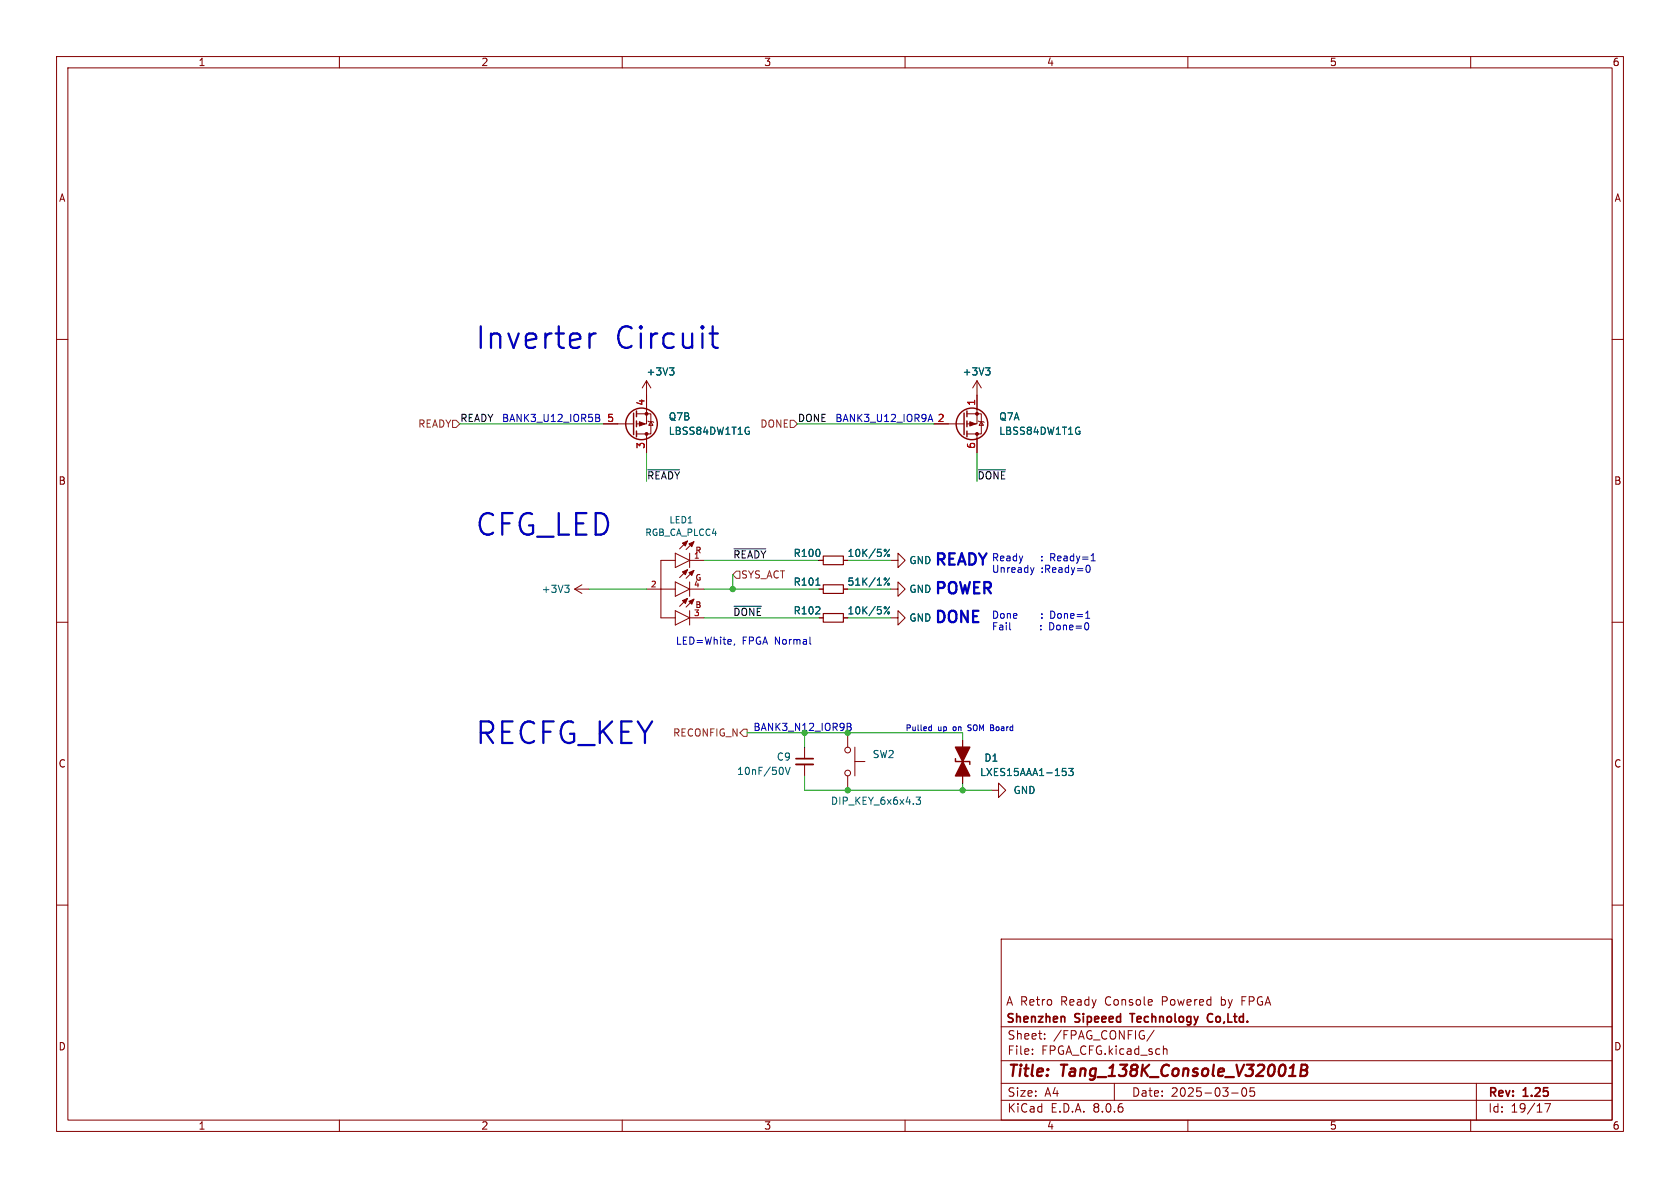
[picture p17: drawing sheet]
<svg xmlns="http://www.w3.org/2000/svg" width="297mm" height="210mm" viewBox="0 0 297 210" stroke-linecap="round" stroke-linejoin="round" font-family="sans-serif">
<defs><g id="words">
<g font-size="5.3" fill="#0000c2">
<text x="83.8" y="62">Inverter</text>
<text x="108.8" y="62">Circuit</text>
<text x="83.8" y="95">CFG_LED</text>
<text x="83.8" y="131.8">RECFG_KEY</text>
</g>
<g font-size="2.8" fill="#0000c2">
<text x="165.1" y="100.1">READY</text>
<text x="165.1" y="105.2">POWER</text>
<text x="165.1" y="110.2">DONE</text>
</g>
<g font-size="2.8" fill="#840000">
<text x="178" y="190.9">Title:</text>
<text x="187.7" y="190.9">Tang_138K_Console_V32001B</text>
</g>
<g font-size="2.1" fill="#840000">
<text x="177.8" y="178">A Retro</text>
<text x="187.6" y="178">Ready</text>
<text x="195.5" y="178">Console</text>
<text x="205.7" y="178">Powered</text>
<text x="216.3" y="178">by</text>
<text x="220.1" y="178">FPGA</text>
<text x="177.8" y="181.2">Shenzhen</text>
<text x="178" y="184">Sheet:</text>
<text x="186.2" y="184">/FPAG_CONFIG/</text>
<text x="190.1" y="181.2">Sipeeed</text>
<text x="200.6" y="181.2">Technology</text>
<text x="214.8" y="181.2">Co,Ltd.</text>
<text x="178" y="186.7">File:</text>
<text x="184.1" y="186.7">FPGA_CFG.kicad_sch</text>
<text x="178" y="196.9">KiCad</text>
<text x="178" y="194.1">Size:</text>
<text x="184.7" y="194.1">A4</text>
<text x="185.7" y="196.9">E.D.A.</text>
<text x="193.3" y="196.9">8.0.6</text>
<text x="200" y="194.1">Date:</text>
<text x="207" y="194.1">2025-03-05</text>
<text x="263" y="194.3">Rev:</text>
<text x="263" y="196.9">Id:</text>
<text x="267.1" y="196.9">19/17</text>
<text x="269.4" y="194.3">1.25</text>
</g>
<g font-size="1.8" fill="#840000">
<text x="35" y="11.9">1</text>
<text x="85" y="11.9">2</text>
<text x="135" y="11.9">3</text>
<text x="185" y="11.9">4</text>
<text x="235" y="11.9">5</text>
<text x="285" y="11.9">6</text>
<text x="10.3" y="35.9">A</text>
<text x="285.3" y="35.9">A</text>
<text x="10.3" y="85.9">B</text>
<text x="285.3" y="85.9">B</text>
<text x="10.3" y="135.9">C</text>
<text x="285.3" y="135.9">C</text>
<text x="10.3" y="185.9">D</text>
<text x="285.3" y="185.9">D</text>
<text x="35" y="199.9">1</text>
<text x="85" y="199.9">2</text>
<text x="135" y="199.9">3</text>
<text x="185" y="199.9">4</text>
<text x="235" y="199.9">5</text>
<text x="285" y="199.9">6</text>
</g>
<g font-size="1.8" fill="#a90000">
<text x="114" y="71.8" transform="rotate(-90 114 71.8)">4</text>
<text x="172.5" y="71.8" transform="rotate(-90 172.5 71.8)">1</text>
<text x="107.2" y="74.7">5</text>
<text x="165.7" y="74.7">2</text>
<text x="114" y="79.4" transform="rotate(-90 114 79.4)">3</text>
<text x="172.5" y="79.4" transform="rotate(-90 172.5 79.4)">6</text>
</g>
<g font-size="1.8" fill="#006464">
<text x="114.2" y="66.6">+3V3</text>
<text x="170.1" y="66.6">+3V3</text>
<text x="118.1" y="77.1">LBSS84DW1T1G</text>
<text x="118.1" y="74.5">Q7B</text>
<text x="176.5" y="77.1">LBSS84DW1T1G</text>
<text x="176.5" y="74.5">Q7A</text>
<text x="140.2" y="98.7">R100</text>
<text x="149.7" y="98.7">10K/5%</text>
<text x="160.7" y="99.9">GND</text>
<text x="95.7" y="105">+3V3</text>
<text x="140.2" y="103.7">R101</text>
<text x="149.7" y="103.7">51K/1%</text>
<text x="160.7" y="105">GND</text>
<text x="140.2" y="108.8">R102</text>
<text x="149.7" y="108.8">10K/5%</text>
<text x="160.7" y="110.1">GND</text>
<text x="130.2" y="137.2">10nF/50V</text>
<text x="137.2" y="134.7">C9</text>
<text x="154.2" y="134.2">SW2</text>
<text x="173.2" y="137.4">LXES15AAA1-153</text>
<text x="173.9" y="134.8">D1</text>
<text x="146.8" y="142.5">DIP_KEY_6x6x4.3</text>
<text x="179.1" y="140.6">GND</text>
</g>
<g font-size="1.8" fill="#725600">
<text x="73.8" y="75.8">READY</text>
<text x="134.3" y="75.8">DONE</text>
<text x="130.9" y="102.5">SYS_ACT</text>
<text x="118.9" y="130.4">RECONFIG_N</text>
</g>
<g font-size="1.8" fill="#0f0f0f">
<text x="81.3" y="74.7">READY</text>
<text x="141" y="74.7">DONE</text>
<text x="114.3" y="84.8">~{READY}</text>
<text x="172.7" y="84.8">~{DONE}</text>
<text x="129.5" y="98.8">~{READY}</text>
<text x="129.5" y="109">~{DONE}</text>
</g>
<g font-size="1.8" fill="#0000c2">
<text x="88.6" y="74.7">BANK3_U12_IOR5B</text>
<text x="147.6" y="74.7">BANK3_U12_IOR9A</text>
<text x="175.3" y="99.3">Ready</text>
<text x="175.3" y="101.4">Unready</text>
<text x="184.1" y="101.4">:Ready=0</text>
<text x="184.4" y="99.3">:</text>
<text x="186.2" y="99.3">Ready=1</text>
<text x="175.3" y="109.5">Done</text>
<text x="175.3" y="111.5">Fail</text>
<text x="186.4" y="109.5">Done=1</text>
<text x="186.4" y="111.5">Done=0</text>
<text x="119.4" y="114.1">LED=White,</text>
<text x="131.2" y="114.1">FPGA Normal</text>
</g>
<text font-size="1.8" fill="#009600" x="133.1" y="129.3">BANK3_N12_IOR9B</text>
<g font-size="1.6" fill="#006464">
<text x="114" y="94.9">RGB_CA_PLCC4</text>
<text x="118.2" y="92.7">LED1</text>
</g>
<g font-size="1.4" fill="#a90000">
<text x="122.6" y="98.8">1</text>
<text x="115" y="103.9">2</text>
<text x="122.6" y="103.9">4</text>
<text x="122.6" y="109">3</text>
</g>
<g font-size="1.4" fill="#840000">
<text x="122.8" y="98">R</text>
<text x="122.8" y="107.7">B</text>
<text x="122.8" y="102.8">G</text>
</g>
<g font-size="1.4" fill="#0000c2">
<text x="160" y="129.3">Pulled</text>
<text x="165.8" y="129.3">up</text>
<text x="168.7" y="129.3">on</text>
<text x="171.6" y="129.3">SOM</text>
<text x="175.8" y="129.3">Board</text>
</g>
</g></defs>
<g fill="none" stroke="#840000" stroke-width=".18">
<path d="M10 10h277v190h-277zM12 12h273v186h-273zM60 10v2M110 10v2M160 10v2M210 10v2M260 10v2M10 60h2M285 60h2M106.7 74.9h5.3M112.5 73.2h2.6v3.5h-2.6M114.3 67.3v7.6h-1.8"/>
<path d="M114.3 76.7v3.3M114.3 67.3l-.8 1.3M114.3 67.3l.8 1.3M114.6 74.4l.1 .1h.7l.2 .2M115.1 74.5l.3 .7h-.7zM165.1 74.9h5.3M170.9 73.2h2.6v3.5h-2.6M172.7 67.3v7.6h-1.8M172.7 67.3l-.7 1.3M172.7 76.7v3.3M172.7 67.3l.8 1.3M173 74.4l.1 .1h.8l.1 .2"/>
<path d="M173.5 74.5l.4 .7h-.8zM119.4 99.1h-2.6v10.1h2.6M119.4 97.8l2.5 1.3-2.5 1.2zM121.5 95.6l-1.4 1.4M121.9 99.1h2.6M121.9 97.8v2.5M122.7 95.8l-1.4 1.4M144.8 99.1h.7M149.1 99.1h.8M157.5 99.1h1.2v-1.3l1.3 1.3-1.3 1.2v-1.2M10 110h2M101.6 104.1l1.3 .8"/>
<path d="M101.6 104.1h2.5M102.9 103.4l-1.3 .7M114.3 104.1h5.1M119.4 108l2.5 1.2-2.5 1.3zM119.4 102.9l2.5 1.2-2.5 1.3zM121.5 105.8l-1.4 1.4M121.5 100.7l-1.4 1.4M121.9 109.2h2.6M121.9 104.1h2.6M121.9 102.9v2.5M121.9 108v2.5M122.7 105.9l-1.4 1.4"/>
<path d="M122.7 100.8l-1.4 1.4M144.8 109.2h.7M144.8 104.1h.7M149.1 109.2h.8M149.1 104.1h.8M157.5 109.2h1.2v-1.2l1.3 1.2-1.3 1.3v-1.3M157.5 104.1h1.2v-1.2l1.3 1.2-1.3 1.3v-1.3M285 110h2M142.2 132.1v2M142.2 135.1v2.1M149.9 129.5v2.6M149.9 137.2v2.5"/>
<path d="M151.1 134.6h1.8M151.1 132.1v5.1M170.2 130.8v7.6M175.3 139.7h1.2v-1.3l1.3 1.3-1.3 1.3v-1.3M10 160h2M285 160h2M177 166h108v32h-108zM60 198v2M110 198v2M160 198v2M177 194.5h108M177 191.5h108"/>
<path d="M177 187.5h108M177 181.5h108M182.5 186.3v.1M182.5 185.5v.1M184.7 183.6v.1M184.7 182.8v.1M197 191.5v3M204 182.1l-1.3 1.9M205.7 185.5h.5l.1 .9M210 198v2M217.7 193.2h1.2M219.7 192.4a.81 .81 0 0 0 .3 1.4l.2-.1 .2-.5-.2-.8"/>
<path d="M221 192.3v.7l.2-.1h.5l.1 .6-.3 .3-.5-.1M260 198v2M261 191.5v6.5M273.1 195.1h1l-.6 1.5"/>
<circle cx="149.9" cy="136.7" r=".51"/>
<circle cx="149.9" cy="132.6" r=".51"/>
</g>
<path d="M230 189.2h.7M230.1 188.2h.7a.49 .49 0 0 1 .3 .5 .49 .49 0 0 1-.4 .5l.2 .1a.58 .58 0 0 1-.3 .9h-.7z" fill="none" stroke="#840000" stroke-width=".4"/>
<path d="M140.7 134.1h3.1M188.2 179.8v.9M199.7 179.2h.9M214.3 179.3a.74 .74 0 0 0-.9 .5 .74 .74 0 0 0 .5 .9l.4-.1" fill="none" stroke="#840000" stroke-width=".3"/>
<path d="M145.5 98.3h3.6v1.5h-3.6zM145.5 108.5h3.6v1.5h-3.6zM145.5 103.4h3.6v1.5h-3.6z" fill="none" stroke="#840000" stroke-width=".2"/>
<g fill="none" stroke="#006464" stroke-width=".18">
<path d="M118.4 65h.7l-.4 .5M118.9 65.5l.2 .3v.3l-.2 .2M132.3 76.2h.2l-.1 .5M174.2 65h.8l-.4 .5M174.8 65.5l.2 .3v.3l-.2 .2M190.7 76.2h.2v.5M156.4 97.2l.1-.1 .2 .2-.2 .2-.1-.1M157.3 97.1l-1 1.3M99.8 103.4h.8l-.4 .5M100.4 103.9l.2 .3v.3l-.2 .2M144.2 103.4h.8M156.4 107.3h.1l.2 .1-.2 .2h-.1"/>
<path d="M156.4 102.2h.1l.2 .2-.2 .1h-.1M157.3 107.3l-1 1.2M157.3 102.2l-1 1.2M138.4 135.9v.8M138.8 135.6l.5 1.3 .4-1.3M187.8 135.8h.6M188.3 136.3l.2 .3v.3l-.2 .2M188.9 135.8h.8l-.4 .5 .4 .1v.6l-.2 .1-.6-.1M162 140.9h.7l-.4 .5 .4 .1v.6l-.2 .1-.5-.1"/>
<circle cx="157.1" cy="98.2" r=".18"/>
<circle cx="157.1" cy="108.4" r=".18"/>
<circle cx="157.1" cy="103.3" r=".18"/>
</g>
<g fill="none" stroke="#840000" stroke-width=".25">
<path d="M112 73v3.8M112.5 72.6v1.1M112.5 74.4v1M112.5 76.2v1M170.4 73v3.8M170.9 72.6v1.1M170.9 74.4v1M170.9 76.2v1M168.9 134.1v.5h2.5v.5"/>
<circle cx="113.4" cy="74.9" r="2.79"/>
<circle cx="171.8" cy="74.9" r="2.79"/>
</g>
<g fill="#840000" stroke="#840000" stroke-width=".18">
<path d="M113 74.5l1 .4-1 .4z"/>
<path d="M171.4 74.5l1.1 .4-1.1 .4z"/>
<path d="M121.8 106.3l.9-.4-.4 .9z"/>
<path d="M121.8 101.2l.9-.4-.4 .9z"/>
<path d="M121.8 96.1l.9-.3-.4 .8z"/>
<path d="M120.6 106.2l.9-.4-.3 .9z"/>
<path d="M120.6 101.1l.9-.4-.3 .9z"/>
<path d="M120.6 96l.9-.4-.3 .9z"/>
<circle cx="114.3" cy="73.2" r=".25"/>
<circle cx="114.3" cy="76.7" r=".25"/>
<circle cx="172.7" cy="73.2" r=".25"/>
<circle cx="172.7" cy="76.7" r=".25"/>
</g>
<path d="M140.7 135.1h3.1" fill="none" stroke="#840000" stroke-width=".33"/>
<g fill="#840000" stroke="#840000" stroke-width=".25">
<path d="M170.2 134.6l1.2 2.6h-2.5z"/>
<path d="M168.9 132.1h2.5l-1.2 2.5z"/>
</g>
<path d="M80 74.3h.6l.7 .6-.7 .7h-.6zM139.7 74.3h.6l.7 .6-.7 .7h-.6zM130.2 101h.6v1.2h-.6l-.7-.6zM131.4 128.9h.7v1.3h-.7l-.6-.7z" fill="none" stroke="#725600" stroke-width=".18"/>
<path d="M114.5 83h5.6M129.8 97h5.6M172.9 83h4.9M129.8 107.2h4.8" fill="none" stroke="#0f0f0f" stroke-width=".18"/>
<g fill="none" stroke="#0000c2" stroke-width=".18">
<path d="M105.3 73.2l.6 .2 .1 .2-.3 .3M105.3 73.9h.4M105.7 73.9l.3 .2v.3l-.7 .1M164.2 74.2h.6M164.5 73.2l.4 1.3M192.9 99.1h.7M129.9 113.8l-.1 .3M143.2 113.8l.2 .1M178.6 111.3h.1M182.8 100.3l-.3 .9M184 111.2v.1M184 110.6v.1"/>
<path d="M184.2 109.2v.1M184.2 108.5v.1M186.1 108h-.3v1.3h.3M186.1 110.1h-.5v1.2h.5M192.7 100.2v.5l-.1 .4-.2 .1-.2-.1M149.8 128.5h.4M149.8 127.9l.6 .1v.2l-.2 .3M150.2 128.5l.3 .2-.1 .3-.6 .1M164.3 129.1h.4M164.3 128.5h.4M164.7 128.1v1.1M171.1 129.1l.1 .1"/>
<path d="M171.2 128.2v.3M175.1 129.2h.4M175.1 128.1h.4M175.1 128.6h.4"/>
</g>
<path d="M104.9 59h.4" fill="none" stroke="#0000c2" stroke-width=".4"/>
<g fill="none" stroke="#009600" stroke-width=".18">
<path d="M81.3 74.9h25.4M141 74.9h24.1M114.3 80v5.1M124.5 99.1h20.3M149.9 99.1h7.6M172.7 80v5.1M104.1 104.1h10.2M124.5 104.1h20.3M124.5 109.2h20.3M129.5 101.6v2.5M149.9 104.1h7.6M149.9 109.2h7.6"/>
<path d="M132.1 129.5h38.1v1.3M142.2 137.2v2.5h33.1M142.2 129.5v2.6M170.2 138.4v1.3"/>
</g>
<g fill="#009600" stroke="#009600" stroke-width=".18">
<circle cx="149.9" cy="139.7" r=".46"/>
<circle cx="170.2" cy="139.7" r=".46"/>
<circle cx="149.9" cy="129.5" r=".46"/>
<circle cx="129.5" cy="104.1" r=".46"/>
</g>
<use href="#words"/>
</svg>
